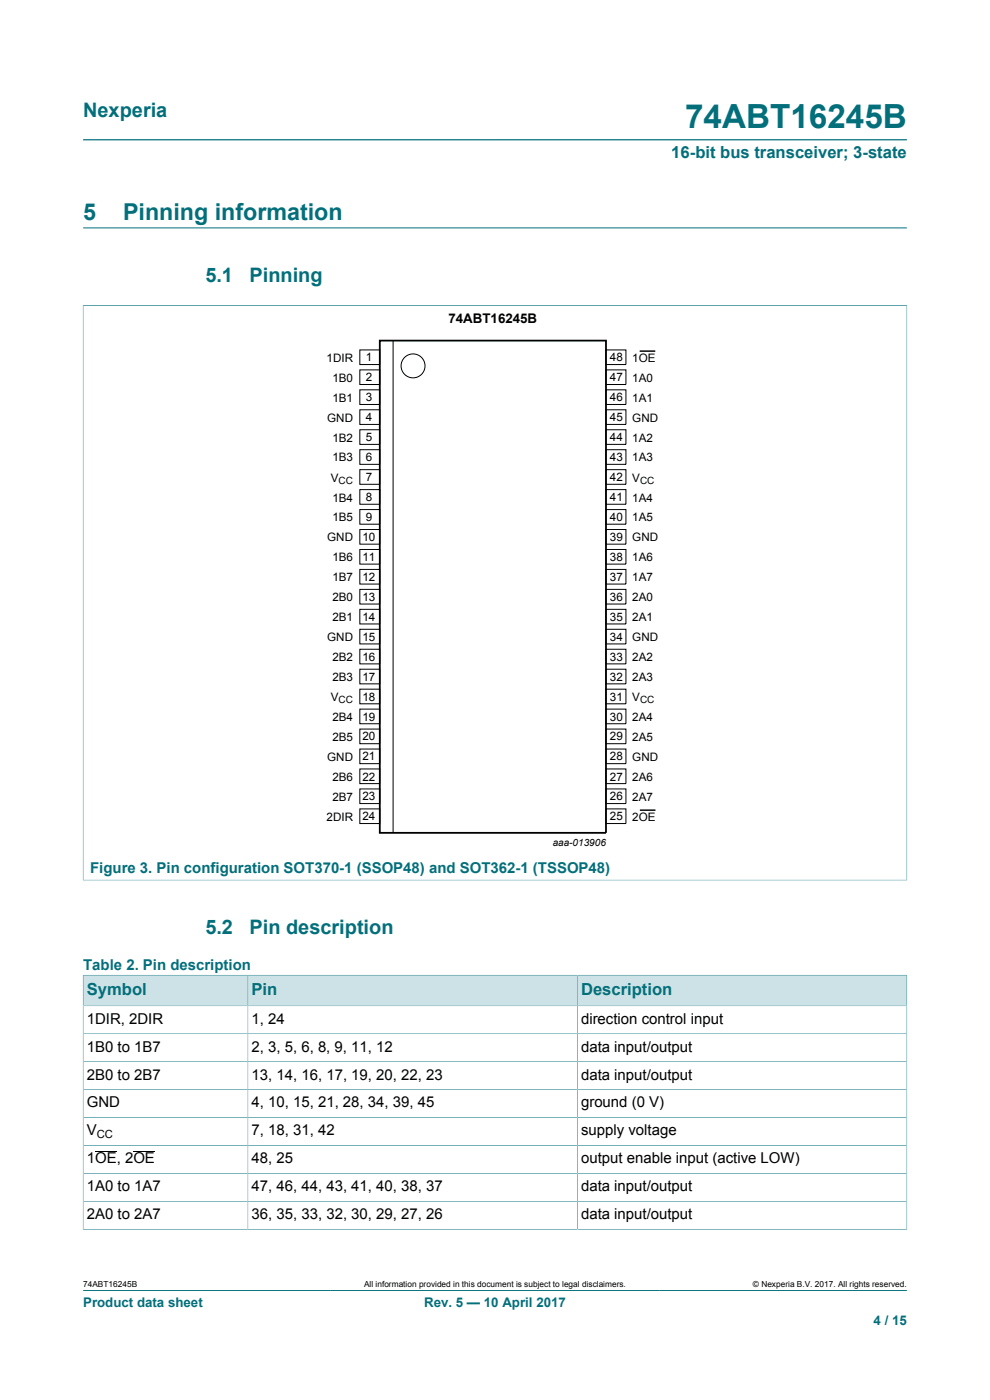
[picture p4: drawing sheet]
<svg xmlns="http://www.w3.org/2000/svg" width="210mm" height="297mm" viewBox="0 0 210 297" stroke-linecap="round" stroke-linejoin="round" font-family="sans-serif">
<defs><g id="words">
<text font-size="7.1" fill="#036f7b" x="145.3" y="27.2">74ABT16245B</text>
<g font-size="4.9" fill="#036f7b">
<text x="17.6" y="46.6">5</text>
<text x="26.1" y="46.6">Pinning information</text>
</g>
<g font-size="4.2" fill="#036f7b">
<text x="17.6" y="24.8">Nexperia</text>
<text x="43.6" y="59.8">5.1</text>
<text x="52.9" y="59.8">Pinning</text>
<text x="43.6" y="198.1">5.2</text>
<text x="52.9" y="198.1">Pin description</text>
</g>
<g font-size="3.5" fill="#036f7b">
<text x="142.4" y="33.5">16-bit bus transceiver; 3-state</text>
<text x="18.4" y="211">Symbol</text>
<text x="53.4" y="211">Pin</text>
<text x="123.2" y="211">Description</text>
</g>
<g font-size="3.2" fill="#036f7b">
<text x="19.1" y="185.2">Figure 3. Pin configuration SOT370-1 (SSOP48) and SOT362-1 (TSSOP48)</text>
<text x="17.6" y="205.8">Table 2. Pin description</text>
</g>
<g font-size="3.2">
<text x="18.4" y="217.2">1DIR, 2DIR</text>
<text x="53.4" y="217.2">1, 24</text>
<text x="123.2" y="217.2">direction control input</text>
<text x="18.4" y="223.1">1B0 to 1B7</text>
<text x="53.4" y="223.1">2, 3, 5, 6, 8, 9, 11, 12</text>
<text x="123.2" y="223.1">data input/output</text>
<text x="18.4" y="229">2B0 to 2B7</text>
<text x="53.4" y="229">13, 14, 16, 17, 19, 20, 22, 23</text>
<text x="123.2" y="229">data input/output</text>
<text x="18.4" y="234.9">GND</text>
<text x="53.4" y="234.9">4, 10, 15, 21, 28, 34, 39, 45</text>
<text x="123.2" y="234.9">ground (0 V)</text>
<text x="18.4" y="240.9">V</text>
<text x="53.4" y="240.9">7, 18, 31, 42</text>
<text x="123.2" y="240.9">supply voltage</text>
<text x="18.4" y="246.8">1OE, 2OE</text>
<text x="53.4" y="246.8">48, 25</text>
<text x="123.2" y="246.8">output enable input (active LOW)</text>
<text x="18.4" y="252.7">1A0 to 1A7</text>
<text x="53.4" y="252.7">47, 46, 44, 43, 41, 40, 38, 37</text>
<text x="123.2" y="252.7">data input/output</text>
<text x="18.4" y="258.6">2A0 to 2A7</text>
<text x="53.4" y="258.6">36, 35, 33, 32, 30, 29, 27, 26</text>
<text x="123.2" y="258.6">data input/output</text>
</g>
<text font-size="2.8" x="95.1" y="68.6">74ABT16245B</text>
<g font-size="2.8" fill="#036f7b">
<text x="17.6" y="277.3">Product data sheet</text>
<text x="90" y="277.3">Rev. 5 — 10 April 2017</text>
<text x="185.3" y="281">4 / 15</text>
</g>
<g font-size="2.5">
<text x="69.3" y="76.7">1DIR</text>
<text x="77.6" y="76.7">1</text>
<text x="129.4" y="76.7">48</text>
<text x="134.1" y="76.7">1OE</text>
<text x="70.5" y="81">1B0</text>
<text x="77.6" y="80.9">2</text>
<text x="129.4" y="80.9">47</text>
<text x="134.1" y="81">1A0</text>
<text x="69.4" y="89.4">GND</text>
<text x="70.5" y="85.2">1B1</text>
<text x="77.6" y="85.1">3</text>
<text x="77.6" y="89.4">4</text>
<text x="129.4" y="85.1">46</text>
<text x="129.4" y="89.4">45</text>
<text x="134.1" y="85.2">1A1</text>
<text x="134.1" y="89.4">GND</text>
<text x="70.5" y="93.7">1B2</text>
<text x="77.6" y="93.6">5</text>
<text x="129.4" y="93.6">44</text>
<text x="134.1" y="93.7">1A2</text>
<text x="70.5" y="97.9">1B3</text>
<text x="77.6" y="97.8">6</text>
<text x="129.4" y="97.8">43</text>
<text x="134.1" y="97.9">1A3</text>
<text x="70.2" y="102.1">V</text>
<text x="70.5" y="106.4">1B4</text>
<text x="77.6" y="102.1">7</text>
<text x="77.6" y="106.3">8</text>
<text x="129.4" y="102.1">42</text>
<text x="129.4" y="106.3">41</text>
<text x="134.1" y="102.1">V</text>
<text x="134.1" y="106.4">1A4</text>
<text x="70.5" y="110.6">1B5</text>
<text x="77.6" y="110.5">9</text>
<text x="129.4" y="110.5">40</text>
<text x="134.1" y="110.6">1A5</text>
<text x="69.4" y="114.9">GND</text>
<text x="70.5" y="119.1">1B6</text>
<text x="76.9" y="114.8">10</text>
<text x="76.9" y="119">11</text>
<text x="129.4" y="114.8">39</text>
<text x="129.4" y="119">38</text>
<text x="134.1" y="114.9">GND</text>
<text x="134.1" y="119.1">1A6</text>
<text x="70.5" y="123.3">1B7</text>
<text x="76.9" y="123.2">12</text>
<text x="129.4" y="123.2">37</text>
<text x="134.1" y="123.3">1A7</text>
<text x="70.5" y="127.6">2B0</text>
<text x="70.5" y="131.8">2B1</text>
<text x="76.9" y="127.5">13</text>
<text x="76.9" y="131.7">14</text>
<text x="129.4" y="127.5">36</text>
<text x="129.4" y="131.7">35</text>
<text x="134.1" y="127.6">2A0</text>
<text x="134.1" y="131.8">2A1</text>
<text x="69.4" y="136">GND</text>
<text x="76.9" y="135.9">15</text>
<text x="129.4" y="135.9">34</text>
<text x="134.1" y="136">GND</text>
<text x="70.5" y="140.3">2B2</text>
<text x="76.9" y="140.2">16</text>
<text x="129.4" y="140.2">33</text>
<text x="134.1" y="140.3">2A2</text>
<text x="70.2" y="148.7">V</text>
<text x="70.5" y="144.5">2B3</text>
<text x="76.9" y="144.4">17</text>
<text x="76.9" y="148.6">18</text>
<text x="129.4" y="144.4">32</text>
<text x="129.4" y="148.6">31</text>
<text x="134.1" y="144.5">2A3</text>
<text x="134.1" y="148.7">V</text>
<text x="70.5" y="153">2B4</text>
<text x="76.9" y="152.9">19</text>
<text x="129.4" y="152.9">30</text>
<text x="134.1" y="153">2A4</text>
<text x="69.4" y="161.4">GND</text>
<text x="70.5" y="157.2">2B5</text>
<text x="76.9" y="157.1">20</text>
<text x="76.9" y="161.3">21</text>
<text x="129.4" y="157.1">29</text>
<text x="129.4" y="161.3">28</text>
<text x="134.1" y="157.2">2A5</text>
<text x="134.1" y="161.4">GND</text>
<text x="70.5" y="165.7">2B6</text>
<text x="76.9" y="165.6">22</text>
<text x="129.4" y="165.6">27</text>
<text x="134.1" y="165.7">2A6</text>
<text x="70.5" y="169.9">2B7</text>
<text x="76.9" y="169.8">23</text>
<text x="129.4" y="169.8">26</text>
<text x="134.1" y="169.9">2A7</text>
<text x="69.3" y="174.1">2DIR</text>
<text x="76.9" y="174">24</text>
<text x="129.4" y="174">25</text>
<text x="134.1" y="174.1">2OE</text>
</g>
<text font-size="2.4" x="20.5" y="241.5">CC</text>
<g font-size="2.1">
<text x="71.8" y="102.7">CC</text>
<text x="135.8" y="102.7">CC</text>
<text x="71.8" y="149.2">CC</text>
<text x="135.8" y="149.2">CC</text>
<text x="117.2" y="179.5">aaa-013906</text>
</g>
<g font-size="1.8">
<text x="17.6" y="273.1">74ABT16245B</text>
<text x="77.2" y="273.1">All information provided in this document is subject to legal disclaimers.</text>
<text x="159.7" y="273.1">© Nexperia B.V. 2017. All rights reserved.</text>
</g>
</g></defs>
<path d="M17.6 29.7h174.8M17.6 48.3h174.8M17.6 64.8h174.8M17.6 64.7v122.1M192.4 64.7v122.1M17.6 186.7h174.8M17.6 273.8h174.8" fill="none" stroke="#036f7b" stroke-width=".21"/>
<g fill="none" stroke="#000" stroke-width=".21">
<path d="M76.3 74.2h4.3v3.1h-4.3zM76.3 78.5h4.3v3.1h-4.3zM83.4 72.3v104.4M128.5 74.2h4.3v3.1h-4.3zM128.5 78.5h4.3v3.1h-4.3zM135.7 74.5h3.3M76.3 82.7h4.3v3.1h-4.3zM76.3 86.9h4.3v3.1h-4.3zM76.3 91.2h4.3v3.1h-4.3zM76.3 95.4h4.3v3.1h-4.3zM76.3 99.6h4.3v3.1h-4.3zM128.5 82.7h4.3v3.1h-4.3z"/>
<path d="M128.5 86.9h4.3v3.1h-4.3zM128.5 91.2h4.3v3.1h-4.3zM128.5 95.4h4.3v3.1h-4.3zM128.5 99.6h4.3v3.1h-4.3zM76.3 103.9h4.3v3.1h-4.3zM76.3 108.1h4.3v3.1h-4.3zM76.3 112.3h4.3v3.1h-4.3zM76.3 116.6h4.3v3.1h-4.3zM128.5 103.9h4.3v3.1h-4.3zM128.5 108.1h4.3v3.1h-4.3zM128.5 112.3h4.3v3.1h-4.3zM128.5 116.6h4.3v3.1h-4.3z"/>
<path d="M76.3 120.8h4.3v3.1h-4.3zM76.3 125h4.3v3.1h-4.3zM76.3 129.3h4.3v3.1h-4.3zM76.3 133.5h4.3v3.1h-4.3zM76.3 137.7h4.3v3.1h-4.3zM128.5 120.8h4.3v3.1h-4.3zM128.5 125h4.3v3.1h-4.3zM128.5 129.3h4.3v3.1h-4.3zM128.5 133.5h4.3v3.1h-4.3zM128.5 137.7h4.3v3.1h-4.3zM76.3 142h4.3v3.1h-4.3zM76.3 146.2h4.3v3.1h-4.3z"/>
<path d="M76.3 150.4h4.3v3.1h-4.3zM76.3 154.7h4.3v3.1h-4.3zM76.3 158.9h4.3v3.1h-4.3zM128.5 142h4.3v3.1h-4.3zM128.5 146.2h4.3v3.1h-4.3zM128.5 150.4h4.3v3.1h-4.3zM128.5 154.7h4.3v3.1h-4.3zM128.5 158.9h4.3v3.1h-4.3zM76.3 163.1h4.3v3.1h-4.3zM76.3 167.4h4.3v3.1h-4.3zM76.3 171.6h4.3v3.1h-4.3zM128.5 163.1h4.3v3.1h-4.3z"/>
<path d="M128.5 167.4h4.3v3.1h-4.3zM128.5 171.6h4.3v3.1h-4.3zM135.7 171.9h3.3"/>
<circle cx="87.6" cy="77.6" r="2.54"/>
</g>
<path d="M80.6 72.3h47.9v104.4h-47.9z" fill="none" stroke="#000" stroke-width=".38"/>
<path d="M17.7 207h34.8v6.3h-34.8z" fill="#cde2e7"/>
<path d="M17.6 206.8v6.6h35v-6.5h-35" fill="none" stroke="#036f7b" stroke-width=".21"/>
<path d="M52.7 207h69.7v6.3h-69.7z" fill="#cde2e7"/>
<path d="M52.6 206.9h69.9v6.5h-69.9z" fill="none" stroke="#036f7b" stroke-width=".21"/>
<path d="M122.5 207h69.8v6.3h-69.8z" fill="#cde2e7"/>
<path d="M17.6 219.3h174.8M52.6 213.4v47.4M192.4 206.8v54.1M192.4 213.4h-174.8v47.5M192.4 206.9h-69.9v53.9M17.6 225.2h174.8M17.6 231.2h174.8M17.6 237.1h174.8M17.6 243h174.8M17.6 248.9h174.8M17.6 254.9h174.8M17.6 260.8h174.8" fill="none" stroke="#036f7b" stroke-width=".21"/>
<path d="M20.2 244.3h4.6M28.3 244.3h4.6" fill="none" stroke="#000" stroke-width=".21"/>
<use href="#words"/>
</svg>
